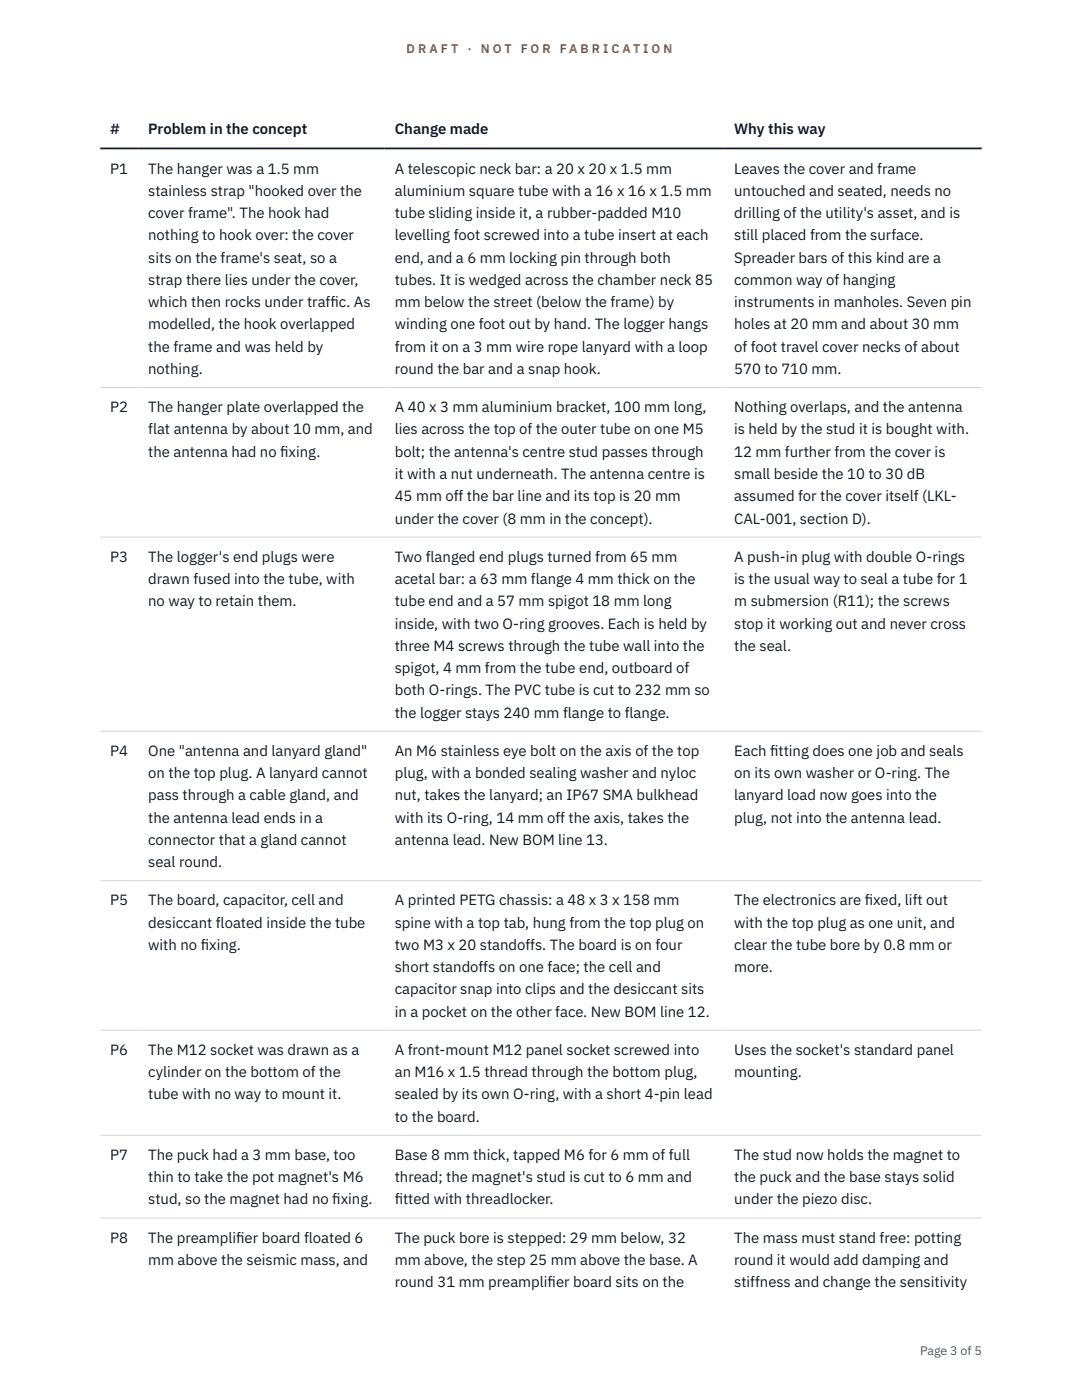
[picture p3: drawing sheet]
<svg xmlns="http://www.w3.org/2000/svg" width="216mm" height="279mm" viewBox="0 0 216 279" stroke-linecap="round" stroke-linejoin="round" font-family="sans-serif">
<defs><g id="words">
<g font-size="3" fill="#111827">
<text x="22" y="26.8">#</text>
<text x="29.6" y="26.8">Problem in the concept</text>
<text x="78.8" y="26.8">Change made</text>
<text x="146.5" y="26.8">Why this way</text>
<text x="22" y="34.6">P1</text>
<text x="29.6" y="34.6">The hanger was a 1.5 mm</text>
<text x="78.8" y="34.6">A telescopic neck bar: a 20 x 20 x 1.5 mm</text>
<text x="146.5" y="34.6">Leaves the cover and frame</text>
<text x="29.6" y="39.1">stainless strap &quot;hooked over the</text>
<text x="78.8" y="39.1">aluminium square tube with a 16 x 16 x 1.5 mm</text>
<text x="146.5" y="39.1">untouched and seated, needs no</text>
<text x="29.6" y="43.5">cover frame&quot;. The hook had</text>
<text x="29.6" y="48">nothing to hook over: the cover</text>
<text x="78.8" y="43.5">tube sliding inside it, a rubber-padded M10</text>
<text x="78.8" y="48">levelling foot screwed into a tube insert at each</text>
<text x="146.5" y="43.5">drilling of the utility's asset, and is</text>
<text x="146.5" y="48">still placed from the surface.</text>
<text x="29.6" y="52.4">sits on the frame's seat, so a</text>
<text x="78.8" y="52.4">end, and a 6 mm locking pin through both</text>
<text x="146.5" y="52.4">Spreader bars of this kind are a</text>
<text x="29.6" y="56.9">strap there lies under the cover,</text>
<text x="78.8" y="56.9">tubes. It is wedged across the chamber neck 85</text>
<text x="146.5" y="56.9">common way of hanging</text>
<text x="29.6" y="61.3">which then rocks under traff</text>
<text x="29.6" y="65.7">modelled, the hook overlapped</text>
<text x="65.9" y="61.3">ic. As</text>
<text x="78.8" y="61.3">mm below the street (below the frame) by</text>
<text x="78.8" y="65.7">winding one foot out by hand. The logger hangs</text>
<text x="146.5" y="61.3">instruments in manholes. Seven pin</text>
<text x="146.5" y="65.7">holes at 20 mm and about 30 mm</text>
<text x="29.6" y="70.2">the frame and was held by</text>
<text x="78.8" y="70.2">from it on a 3 mm wire rope lanyard with a loop</text>
<text x="146.5" y="70.2">of foot travel cover necks of about</text>
<text x="29.6" y="74.6">nothing.</text>
<text x="78.8" y="74.6">round the bar and a snap hook.</text>
<text x="146.5" y="74.6">570 to 710 mm.</text>
<text x="22" y="82.3">P2</text>
<text x="29.6" y="82.3">The hanger plate overlapped the</text>
<text x="78.8" y="82.3">A 40 x 3 mm aluminium bracket, 100 mm long,</text>
<text x="146.5" y="82.3">Nothing overlaps, and the antenna</text>
<text x="29.6" y="86.7">flat antenna by about 10 mm, and</text>
<text x="78.8" y="86.7">lies across the top of the outer tube on one M5</text>
<text x="146.5" y="86.7">is held by the stud it is bought with.</text>
<text x="29.6" y="91.1">the antenna had no f</text>
<text x="55.9" y="91.1">ixing.</text>
<text x="78.8" y="91.1">bolt; the antenna's centre stud passes through</text>
<text x="78.8" y="95.6">it with a nut underneath. The antenna centre is</text>
<text x="146.5" y="91.1">12 mm further from the cover is</text>
<text x="146.5" y="95.6">small beside the 10 to 30 dB</text>
<text x="78.8" y="100">45 mm off the bar line and its top is 20 mm</text>
<text x="146.5" y="100">assumed for the cover itself (LKL-</text>
<text x="78.8" y="104.5">under the cover (8 mm in the concept).</text>
<text x="146.5" y="104.5">CAL-001, section D).</text>
<text x="22" y="112.1">P3</text>
<text x="29.6" y="112.1">The logger's end plugs were</text>
<text x="78.8" y="112.1">Two flanged end plugs turned from 65 mm</text>
<text x="146.5" y="112.1">A push-in plug with double O-rings</text>
<text x="29.6" y="116.5">drawn fused into the tube, with</text>
<text x="78.8" y="116.5">acetal bar: a 63 mm flange 4 mm thick on the</text>
<text x="146.5" y="116.5">is the usual way to seal a tube for 1</text>
<text x="29.6" y="121">no way to retain them.</text>
<text x="78.8" y="121">tube end and a 57 mm spigot 18 mm long</text>
<text x="78.8" y="125.4">inside, with two O-ring grooves. Each is held by</text>
<text x="146.5" y="121">m submersion (R11); the screws</text>
<text x="146.5" y="125.4">stop it working out and never cross</text>
<text x="78.8" y="129.9">three M4 screws through the tube wall into the</text>
<text x="146.5" y="129.9">the seal.</text>
<text x="78.8" y="134.3">spigot, 4 mm from the tube end, outboard of</text>
<text x="78.8" y="138.8">both O-rings. The PVC tube is cut to 232 mm so</text>
<text x="78.8" y="143.2">the logger stays 240 mm flange to flange.</text>
<text x="22" y="150.8">P4</text>
<text x="29.6" y="150.8">One &quot;antenna and lanyard gland&quot;</text>
<text x="29.6" y="155.3">on the top plug. A lanyard cannot</text>
<text x="78.8" y="150.8">An M6 stainless eye bolt on the axis of the top</text>
<text x="78.8" y="155.3">plug, with a bonded sealing washer and nyloc</text>
<text x="146.5" y="150.8">Each f</text>
<text x="146.5" y="155.3">on its own washer or O-ring. The</text>
<text x="153.7" y="150.8">itting does one job and seals</text>
<text x="29.6" y="159.7">pass through a cable gland, and</text>
<text x="78.8" y="159.7">nut, takes the lanyard; an IP67 SMA bulkhead</text>
<text x="146.5" y="159.7">lanyard load now goes into the</text>
<text x="29.6" y="164.2">the antenna lead ends in a</text>
<text x="78.8" y="164.2">with its O-ring, 14 mm off the axis, takes the</text>
<text x="146.5" y="164.2">plug, not into the antenna lead.</text>
<text x="29.6" y="168.6">connector that a gland cannot</text>
<text x="29.6" y="173.1">seal round.</text>
<text x="78.8" y="168.6">antenna lead. New BOM line 13.</text>
<text x="22" y="180.7">P5</text>
<text x="29.6" y="180.7">The board, capacitor, cell and</text>
<text x="29.6" y="185.1">desiccant floated inside the tube</text>
<text x="78.8" y="180.7">A printed PETG chassis: a 48 x 3 x 158 mm</text>
<text x="78.8" y="185.1">spine with a top tab, hung from the top plug on</text>
<text x="146.5" y="180.7">The electronics are f</text>
<text x="146.5" y="185.1">with the top plug as one unit, and</text>
<text x="172.6" y="180.7">ixed, lift out</text>
<text x="29.6" y="189.6">with no f</text>
<text x="40.1" y="189.6">ixing.</text>
<text x="78.8" y="189.6">two M3 x 20 standoffs. The board is on four</text>
<text x="146.5" y="189.6">clear the tube bore by 0.8 mm or</text>
<text x="78.8" y="194">short standoffs on one face; the cell and</text>
<text x="146.5" y="194">more.</text>
<text x="78.8" y="198.5">capacitor snap into clips and the desiccant sits</text>
<text x="78.8" y="202.9">in a pocket on the other face. New BOM line 12.</text>
<text x="22" y="210.5">P6</text>
<text x="29.6" y="210.5">The M12 socket was drawn as a</text>
<text x="29.6" y="215">cylinder on the bottom of the</text>
<text x="78.8" y="210.5">A front-mount M12 panel socket screwed into</text>
<text x="78.8" y="215">an M16 x 1.5 thread through the bottom plug,</text>
<text x="146.5" y="210.5">Uses the socket's standard panel</text>
<text x="146.5" y="215">mounting.</text>
<text x="29.6" y="219.4">tube with no way to mount it.</text>
<text x="78.8" y="219.4">sealed by its own O-ring, with a short 4-pin lead</text>
<text x="78.8" y="223.9">to the board.</text>
<text x="22" y="231.5">P7</text>
<text x="29.6" y="231.5">The puck had a 3 mm base, too</text>
<text x="78.8" y="231.5">Base 8 mm thick, tapped M6 for 6 mm of full</text>
<text x="146.5" y="231.5">The stud now holds the magnet to</text>
<text x="29.6" y="235.9">thin to take the pot magnet's M6</text>
<text x="78.8" y="235.9">thread; the magnet's stud is cut to 6 mm and</text>
<text x="146.5" y="235.9">the puck and the base stays solid</text>
<text x="29.6" y="240.4">stud, so the magnet had no f</text>
<text x="66.3" y="240.4">ixing.</text>
<text x="78.8" y="240.4">f</text>
<text x="78.8" y="240.4">itted with threadlocker.</text>
<text x="146.5" y="240.4">under the piezo disc.</text>
<text x="22" y="248">P8</text>
<text x="29.6" y="248">The preamplif</text>
<text x="47.1" y="248">ier board floated 6</text>
<text x="78.8" y="248">The puck bore is stepped: 29 mm below, 32</text>
<text x="146.5" y="248">The mass must stand free: potting</text>
<text x="29.6" y="252.4">mm above the seismic mass, and</text>
<text x="78.8" y="252.4">mm above, the step 25 mm above the base. A</text>
<text x="78.8" y="256.9">round 31 mm preamplif</text>
<text x="109.3" y="256.9">ier board sits on the</text>
<text x="146.5" y="252.4">round it would add damping and</text>
<text x="146.5" y="256.9">stiffness and change the sensitivity</text>
</g>
<g font-size="2.5" fill="#b45309">
<text x="81.1" y="10.5">D R A F T</text>
<text x="93.3" y="10.5">·</text>
<text x="95.9" y="10.5">N O T</text>
<text x="103.9" y="10.5">F O R</text>
<text x="111.7" y="10.5">F A B R I C A T I O N</text>
</g>
<text font-size="2.5" fill="#4b5563" x="183.6" y="270.3">Page 3 of 5</text>
</g></defs>
<path d="M20 77.3h175.9M20 107.2h175.9M20 145.9h175.9M20 175.8h175.9M20 205.6h175.9M20 226.6h175.9M20 243.1h175.9" fill="none" stroke="#d1d5db" stroke-width=".2"/>
<path d="M20 29.6h175.9" fill="none" stroke="#111827" stroke-width=".35"/>
<use href="#words"/>
</svg>
